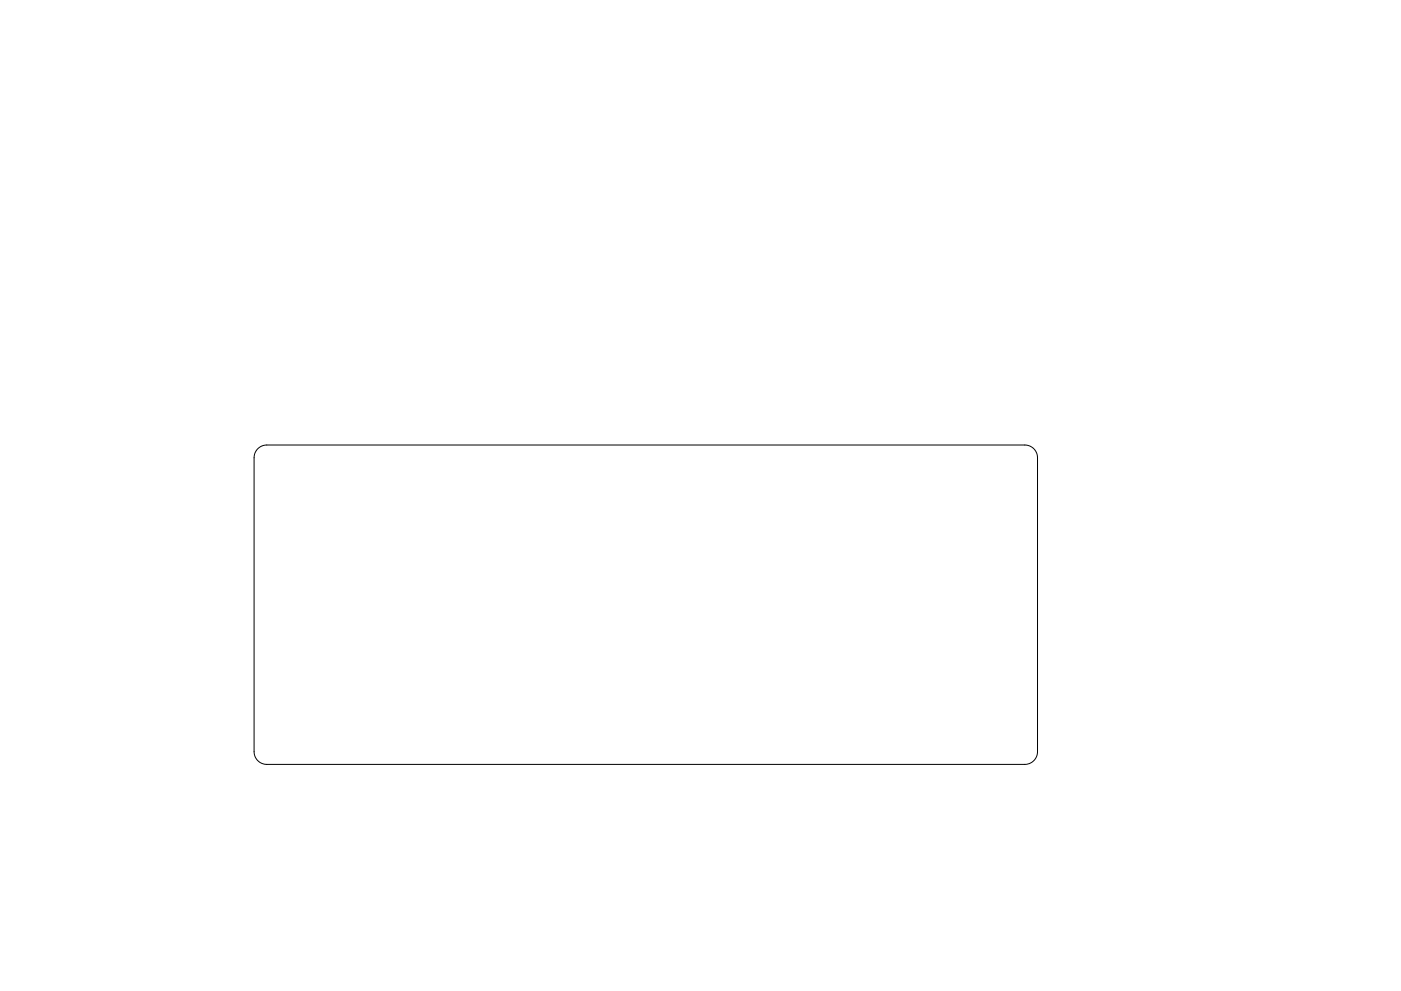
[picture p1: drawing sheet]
<svg xmlns="http://www.w3.org/2000/svg" width="420mm" height="297mm" viewBox="0 0 420 297" stroke-linecap="round" stroke-linejoin="round" font-family="sans-serif">
<path d="M77.3 134.5a3.8 3.8 0 0 1 2.7-1.1h227.3a3.8 3.8 0 0 1 3.8 3.8v88.1a3.8 3.8 0 0 1-3.8 3.8h-227.3a3.8 3.8 0 0 1-3.8-3.8v-88.1a3.8 3.8 0 0 1 1.1-2.7z" fill="none" stroke="#000" stroke-width=".3"/>
</svg>
